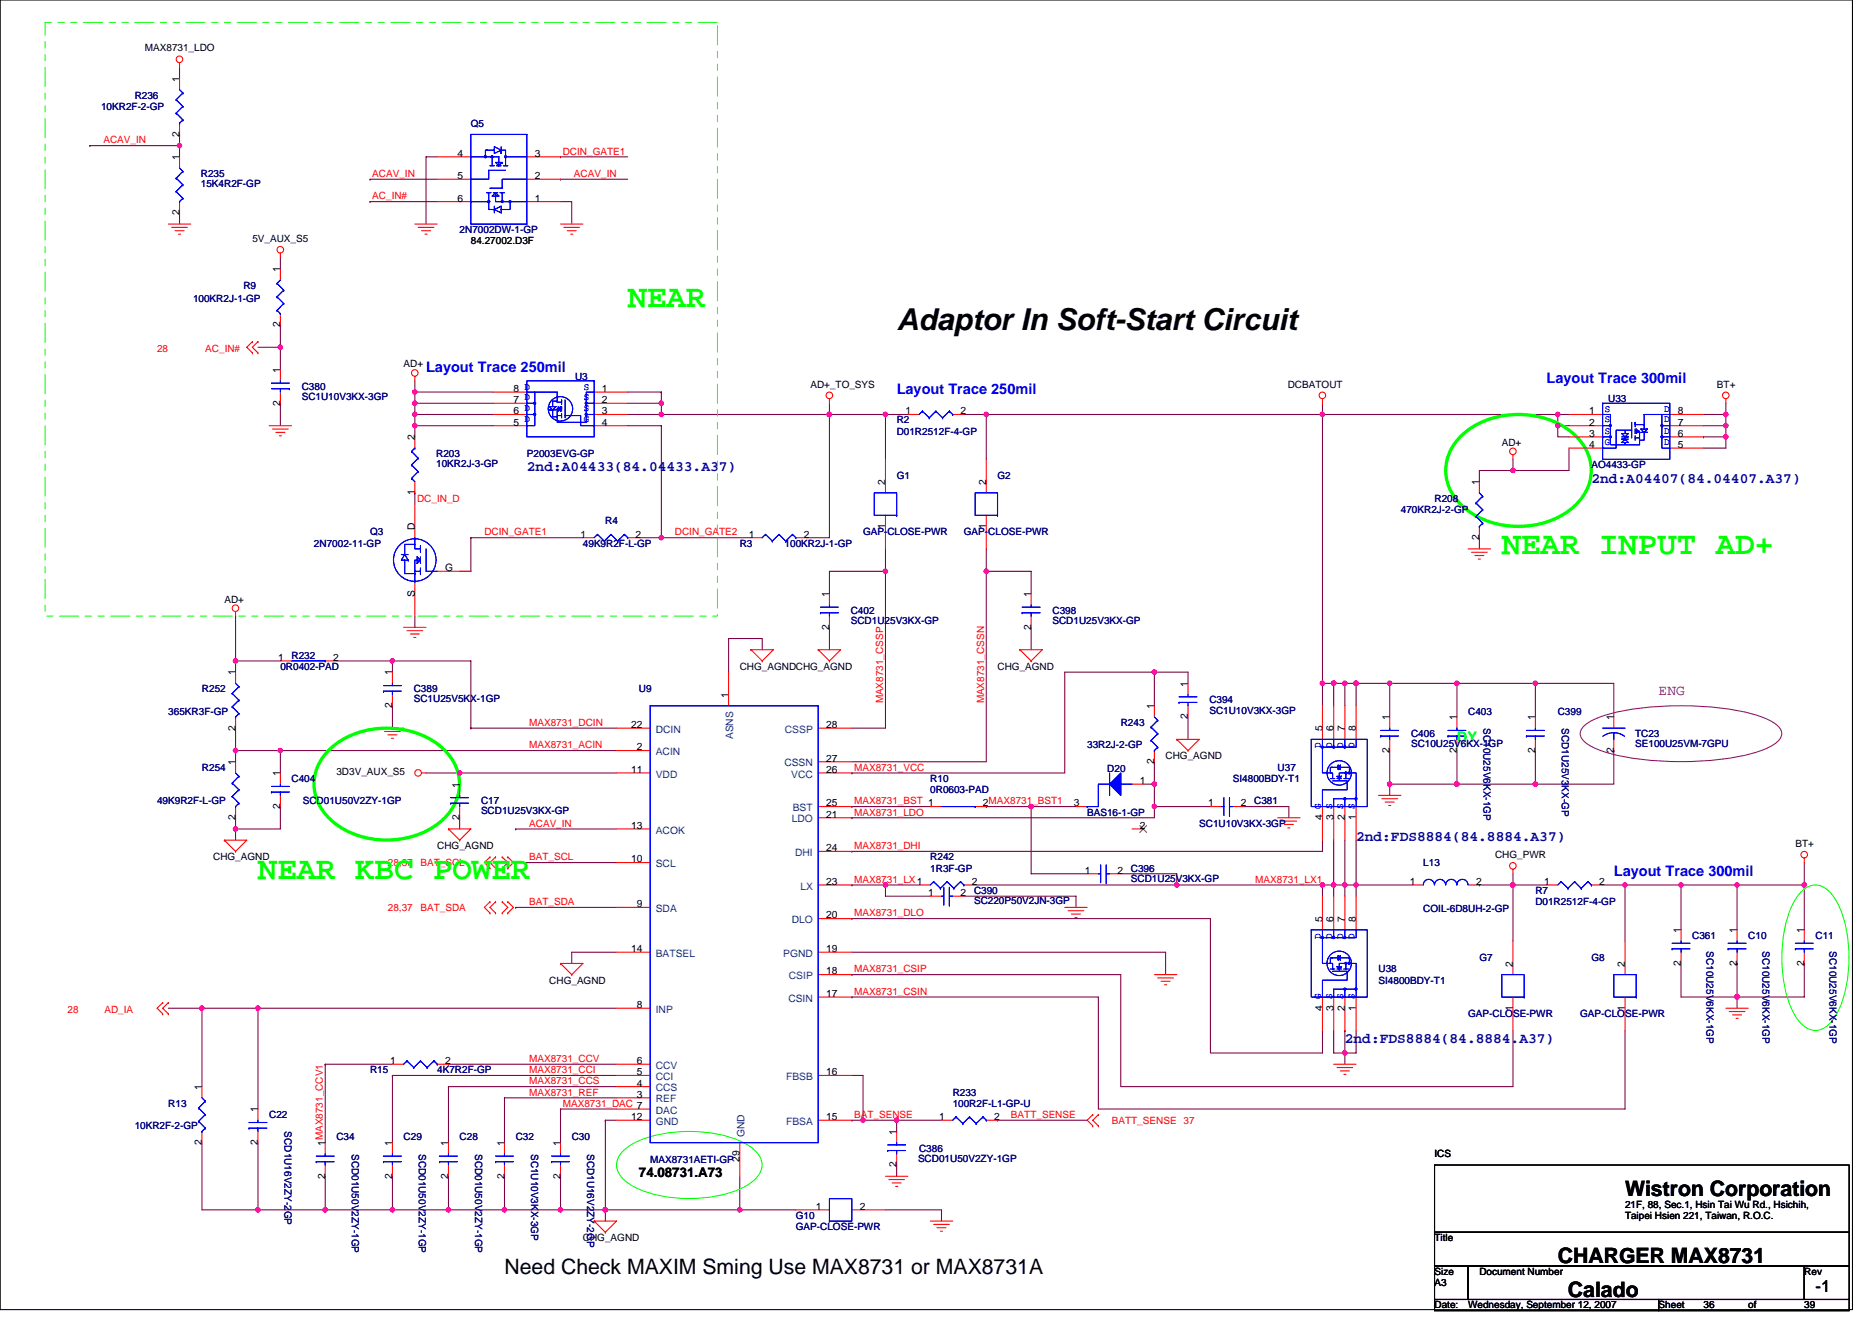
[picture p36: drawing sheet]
<svg xmlns="http://www.w3.org/2000/svg" width="297mm" height="210mm" viewBox="0 0 297 210" stroke-linecap="round" stroke-linejoin="round" font-family="sans-serif">
<defs><g id="words">
<g font-size="5.1" fill="#0f0">
<text x="99.6" y="48.8">NEAR</text>
<text x="238.3" y="87.9">NEAR INPUT AD+</text>
<text x="40.9" y="139.4">NEAR KBC POWER</text>
</g>
<text font-size="4.8" x="142.3" y="52.4">Adaptor In Soft-Start Circuit</text>
<g font-size="3.4">
<text x="257.8" y="189.8">Wistron Corporation</text>
<text x="80" y="202.2">Need Check MAXIM Sming Use MAX8731 or MAX8731A</text>
<text x="247.2" y="200.5">CHARGER MAX8731</text>
<text x="248.8" y="205.8">Calado</text>
</g>
<text font-size="2.6" x="288.1" y="205.1">-1</text>
<g font-size="2.3" fill="#00f">
<text x="67.6" y="59">Layout Trace 250mil</text>
<text x="142.3" y="62.6">Layout Trace 250mil</text>
<text x="245.4" y="60.8">Layout Trace 300mil</text>
<text x="256.1" y="139">Layout Trace 300mil</text>
</g>
<g font-size="2.3" fill="#0000a0">
<text x="83.6" y="74.8">2nd:A04433(84.04433.A37)</text>
<text x="252.5" y="76.6">2nd:A04407(84.04407.A37)</text>
<text x="215.2" y="133.5">2nd:FDS8884(84.8884.A37)</text>
<text x="213.4" y="165.5">2nd:FDS8884(84.8884.A37)</text>
</g>
<text font-size="2.3" fill="#800080" x="263.2" y="110.3">ENG</text>
<text font-size="2.3" fill="#00ff40" x="231.2" y="117.7">DY</text>
<text font-size="2.1" x="101.4" y="186.9">74.08731.A73</text>
<g font-size="1.6">
<text x="23" y="8.2">MAX8731_LDO</text>
<text x="28.5" y="13" transform="rotate(-90 28.5 13)">1</text>
<text x="28.5" y="21.7" transform="rotate(-90 28.5 21.7)">2</text>
<text x="28.5" y="25.4" transform="rotate(-90 28.5 25.4)">1</text>
<text x="72.6" y="24.9">4</text>
<text x="72.6" y="28.4">5</text>
<text x="84.9" y="28.4">2</text>
<text x="84.9" y="24.9">3</text>
<text x="28.5" y="34.2" transform="rotate(-90 28.5 34.2)">2</text>
<text x="72.6" y="32">6</text>
<text x="84.9" y="32">1</text>
<text x="40" y="38.4">5V_AUX_S5</text>
<text x="74.7" y="38.8">84.27002.D3F</text>
<text x="44.5" y="43.2" transform="rotate(-90 44.5 43.2)">1</text>
<text x="44.5" y="51.9" transform="rotate(-90 44.5 51.9)">2</text>
<text x="44.5" y="59.2" transform="rotate(-90 44.5 59.2)">1</text>
<text x="64" y="58.3">AD+</text>
<text x="44.5" y="64.4" transform="rotate(-90 44.5 64.4)">2</text>
<text x="81.5" y="65.8">6</text>
<text x="81.5" y="64">7</text>
<text x="81.5" y="62.2">8 D</text>
<text x="95.5" y="62.2">1</text>
<text x="95.5" y="64">2</text>
<text x="95.5" y="65.8">3</text>
<text x="128.6" y="61.5">AD+_TO_SYS</text>
<text x="143.7" y="65.8">1</text>
<text x="152.4" y="65.8">2</text>
<text x="204.3" y="61.5">DCBATOUT</text>
<text x="252.2" y="65.8">1</text>
<text x="266.2" y="65.8">8</text>
<text x="272.4" y="61.5">BT+</text>
<text x="65.8" y="69.9" transform="rotate(-90 65.8 69.9)">2</text>
<text x="81.5" y="67.5">5</text>
<text x="95.5" y="67.5">4</text>
<text x="238.3" y="70.8">AD+</text>
<text x="252.2" y="67.5">2</text>
<text x="252.2" y="69.3">3</text>
<text x="252.2" y="71.1">4</text>
<text x="266.2" y="71.1">5</text>
<text x="266.2" y="69.3">6</text>
<text x="266.2" y="67.5">7</text>
<text x="140.5" y="77" transform="rotate(-90 140.5 77)">2</text>
<text x="156.5" y="77" transform="rotate(-90 156.5 77)">2</text>
<text x="234.7" y="77" transform="rotate(-90 234.7 77)">1</text>
<text x="65.8" y="78.6" transform="rotate(-90 65.8 78.6)">1</text>
<text x="140.5" y="83.9" transform="rotate(-90 140.5 83.9)">1</text>
<text x="156.5" y="83.9" transform="rotate(-90 156.5 83.9)">1</text>
<text x="65.8" y="84.1" transform="rotate(-90 65.8 84.1)">D</text>
<text x="92.1" y="85.3">1</text>
<text x="100.9" y="85.3">2</text>
<text x="118.8" y="85.3">1</text>
<text x="127.5" y="85.3">2</text>
<text x="234.7" y="85.7" transform="rotate(-90 234.7 85.7)">2</text>
<text x="35.6" y="95.7">AD+</text>
<text x="65.8" y="94.8" transform="rotate(-90 65.8 94.8)">S</text>
<text x="70.6" y="90.7">G</text>
<text x="131.6" y="94.8" transform="rotate(-90 131.6 94.8)">1</text>
<text x="163.6" y="94.8" transform="rotate(-90 163.6 94.8)">1</text>
<text x="131.6" y="99.9" transform="rotate(-90 131.6 99.9)">2</text>
<text x="163.6" y="99.9" transform="rotate(-90 163.6 99.9)">2</text>
<text x="37.4" y="107.2" transform="rotate(-90 37.4 107.2)">1</text>
<text x="44.1" y="104.9">1</text>
<text x="52.8" y="104.9">2</text>
<text x="62.2" y="107.2" transform="rotate(-90 62.2 107.2)">1</text>
<text x="117.4" y="106.3">CHG_AGNDCHG_AGND</text>
<text x="158.3" y="106.3">CHG_AGND</text>
<text x="62.2" y="112.4" transform="rotate(-90 62.2 112.4)">2</text>
<text x="115.6" y="110.8" transform="rotate(-90 115.6 110.8)">1</text>
<text x="183.2" y="112.5" transform="rotate(-90 183.2 112.5)">1</text>
<text x="188.5" y="109" transform="rotate(-90 188.5 109)">1</text>
<text x="37.4" y="116" transform="rotate(-90 37.4 116)">2</text>
<text x="100.1" y="115.5">22</text>
<text x="101" y="119.1">2</text>
<text x="131.1" y="115.5">28</text>
<text x="188.5" y="114.2" transform="rotate(-90 188.5 114.2)">2</text>
<text x="209.8" y="116.1" transform="rotate(-90 209.8 116.1)">5</text>
<text x="211.6" y="116.1" transform="rotate(-90 211.6 116.1)">6</text>
<text x="213.4" y="116.1" transform="rotate(-90 213.4 116.1)">7</text>
<text x="215.2" y="116.1" transform="rotate(-90 215.2 116.1)">8</text>
<text x="220.5" y="119.5" transform="rotate(-90 220.5 119.5)">2</text>
<text x="220.5" y="114.3" transform="rotate(-90 220.5 114.3)">1</text>
<text x="231.2" y="119.5" transform="rotate(-90 231.2 119.5)">2</text>
<text x="231.2" y="114.3" transform="rotate(-90 231.2 114.3)">1</text>
<text x="243.6" y="119.5" transform="rotate(-90 243.6 119.5)">2</text>
<text x="243.6" y="114.3" transform="rotate(-90 243.6 114.3)">1</text>
<text x="256" y="119.5" transform="rotate(-90 256 119.5)">2</text>
<text x="256" y="114.3" transform="rotate(-90 256 114.3)">1</text>
<text x="37.4" y="121.4" transform="rotate(-90 37.4 121.4)">1</text>
<text x="44.5" y="123.2" transform="rotate(-90 44.5 123.2)">1</text>
<text x="53.4" y="123">3D3V_AUX_S5</text>
<text x="72.9" y="125" transform="rotate(-90 72.9 125)">1</text>
<text x="100.1" y="122.7">11</text>
<text x="131.1" y="120.9">27</text>
<text x="131.1" y="122.7">26</text>
<text x="180.9" y="124.4">1</text>
<text x="183.2" y="121.3" transform="rotate(-90 183.2 121.3)">2</text>
<text x="185" y="120.5">CHG_AGND</text>
<text x="37.4" y="130.2" transform="rotate(-90 37.4 130.2)">2</text>
<text x="44.5" y="128.4" transform="rotate(-90 44.5 128.4)">2</text>
<text x="72.9" y="130.2" transform="rotate(-90 72.9 130.2)">2</text>
<text x="100.1" y="131.6">13</text>
<text x="131.1" y="128">25</text>
<text x="131.1" y="129.8">21</text>
<text x="156" y="128">2MAX8731_BST1</text>
<text x="170.4" y="128">3</text>
<text x="180.9" y="131.6">2</text>
<text x="191.7" y="128">1</text>
<text x="196.9" y="128">2</text>
<text x="209.8" y="130.2" transform="rotate(-90 209.8 130.2)">4 G</text>
<text x="211.6" y="130.2" transform="rotate(-90 211.6 130.2)">3 S</text>
<text x="213.4" y="130.2" transform="rotate(-90 213.4 130.2)">2 S</text>
<text x="215.2" y="130.2" transform="rotate(-90 215.2 130.2)">1 S</text>
<text x="33.8" y="136.5">CHG_AGND</text>
<text x="69.4" y="134.8">CHG_AGND</text>
<text x="100.1" y="136.9">10</text>
<text x="131.1" y="135.1">24</text>
<text x="237.2" y="136.2">CHG_PWR</text>
<text x="284.9" y="134.4">BT+</text>
<text x="101" y="144">9</text>
<text x="131.1" y="140.4">23</text>
<text x="147.3" y="142.2">1</text>
<text x="152.4" y="142.2">2</text>
<text x="154.2" y="140.4">2</text>
<text x="172.1" y="138.7">1</text>
<text x="177.3" y="138.7">2</text>
<text x="223.7" y="140.4">1</text>
<text x="234.2" y="140.4">2</text>
<text x="245" y="140.4">1</text>
<text x="253.8" y="140.4">2</text>
<text x="131.1" y="145.8">20</text>
<text x="209.8" y="146.3" transform="rotate(-90 209.8 146.3)">5</text>
<text x="211.6" y="146.3" transform="rotate(-90 211.6 146.3)">6</text>
<text x="213.4" y="146.3" transform="rotate(-90 213.4 146.3)">7</text>
<text x="215.2" y="146.3" transform="rotate(-90 215.2 146.3)">8</text>
<text x="266.7" y="148.1" transform="rotate(-90 266.7 148.1)">1</text>
<text x="275.6" y="148.1" transform="rotate(-90 275.6 148.1)">1</text>
<text x="286.3" y="148.1" transform="rotate(-90 286.3 148.1)">1</text>
<text x="100.1" y="151.1">14</text>
<text x="131.1" y="151.1">19</text>
<text x="131.1" y="154.7">18</text>
<text x="240" y="153.4" transform="rotate(-90 240 153.4)">2</text>
<text x="257.8" y="153.4" transform="rotate(-90 257.8 153.4)">2</text>
<text x="266.7" y="153.3" transform="rotate(-90 266.7 153.3)">2</text>
<text x="275.6" y="153.3" transform="rotate(-90 275.6 153.3)">2</text>
<text x="286.3" y="153.3" transform="rotate(-90 286.3 153.3)">2</text>
<text x="87.2" y="156.1">CHG_AGND</text>
<text x="101" y="160">8</text>
<text x="131.1" y="158.2">17</text>
<text x="209.8" y="160.4" transform="rotate(-90 209.8 160.4)">4 G</text>
<text x="211.6" y="160.4" transform="rotate(-90 211.6 160.4)">3 S</text>
<text x="213.4" y="160.4" transform="rotate(-90 213.4 160.4)">2 S</text>
<text x="215.2" y="160.4" transform="rotate(-90 215.2 160.4)">1 S</text>
<text x="240" y="160.4" transform="rotate(-90 240 160.4)">1</text>
<text x="257.8" y="160.4" transform="rotate(-90 257.8 160.4)">1</text>
<text x="32" y="173" transform="rotate(-90 32 173)">1</text>
<text x="61.9" y="168.9">1</text>
<text x="70.6" y="168.9">2</text>
<text x="101" y="168.9">6</text>
<text x="101" y="170.7">5</text>
<text x="101" y="172.4">4</text>
<text x="131.1" y="170.7">16</text>
<text x="40.9" y="176.6" transform="rotate(-90 40.9 176.6)">1</text>
<text x="100.1" y="177.8">12</text>
<text x="101" y="174.2">3</text>
<text x="131.1" y="177.8">15</text>
<text x="149" y="177.8">1</text>
<text x="157.8" y="177.8">2</text>
<text x="32" y="181.7" transform="rotate(-90 32 181.7)">2</text>
<text x="40.9" y="181.7" transform="rotate(-90 40.9 181.7)">2</text>
<text x="51.6" y="181.9" transform="rotate(-90 51.6 181.9)">1MAX8731_CCV1</text>
<text x="62.2" y="181.9" transform="rotate(-90 62.2 181.9)">1</text>
<text x="71.1" y="181.9" transform="rotate(-90 71.1 181.9)">1</text>
<text x="80" y="181.9" transform="rotate(-90 80 181.9)">1</text>
<text x="88.9" y="181.9" transform="rotate(-90 88.9 181.9)">1</text>
<text x="117.4" y="184.4" transform="rotate(-90 117.4 184.4)">29</text>
<text x="142.3" y="185.3" transform="rotate(-90 142.3 185.3)">2</text>
<text x="142.3" y="180.1" transform="rotate(-90 142.3 180.1)">1</text>
<text x="227.6" y="183.7">ICS</text>
<text x="51.6" y="187.1" transform="rotate(-90 51.6 187.1)">2</text>
<text x="62.2" y="187.1" transform="rotate(-90 62.2 187.1)">2</text>
<text x="71.1" y="187.1" transform="rotate(-90 71.1 187.1)">2</text>
<text x="80" y="187.1" transform="rotate(-90 80 187.1)">2</text>
<text x="88.9" y="187.1" transform="rotate(-90 88.9 187.1)">2</text>
<text x="257.8" y="191.7">21F, 88, Sec.1, Hsin Tai Wu Rd., Hsichih,</text>
<text x="92.5" y="197">CHG_AGND</text>
<text x="129.5" y="192">1</text>
<text x="136.4" y="192">2</text>
<text x="227.6" y="197">Title</text>
<text x="257.8" y="193.5">Taipei Hsien 221, Taiwan, R.O.C.</text>
<text x="227.6" y="202.3">Size</text>
<text x="234.7" y="202.3">Document Number</text>
<text x="286.3" y="202.3">Rev</text>
<text x="227.6" y="204.1">A3</text>
<text x="227.6" y="207.7">Date:</text>
<text x="233" y="207.7">Wednesday, September 12, 2007</text>
<text x="263.2" y="207.7">Sheet</text>
<text x="270.3" y="207.7">36</text>
<text x="277.4" y="207.7">of</text>
<text x="286.3" y="207.7">39</text>
</g>
<g font-size="1.6" fill="#000080">
<text x="16" y="17.4">10KR2F-2-GP</text>
<text x="21.4" y="15.6">R236</text>
<text x="74.7" y="20.1">Q5</text>
<text x="31.9" y="28.1">R235</text>
<text x="31.9" y="29.7">15K4R2F-GP</text>
<text x="72.9" y="37">2N7002DW-1-GP</text>
<text x="38.6" y="45.9">R9</text>
<text x="30.6" y="48">100KR2J-1-GP</text>
<text x="47.9" y="61.9">C380</text>
<text x="47.9" y="63.5">SC1U10V3KX-3GP</text>
<text x="91.2" y="60.3">U3</text>
<text x="255.2" y="63.8">U33</text>
<text x="142.3" y="67.2">R2</text>
<text x="142.3" y="69">D01R2512F-4-GP</text>
<text x="69.2" y="72.5">R203</text>
<text x="69.2" y="74.1">10KR2J-3-GP</text>
<text x="83.6" y="72.5">P2003EVG-GP</text>
<text x="142.3" y="76.1">G1</text>
<text x="158.3" y="76.1">G2</text>
<text x="252.5" y="74.3">AO4433-GP</text>
<text x="96.1" y="83.2">R4</text>
<text x="222.3" y="81.4">470KR2J-2-GP</text>
<text x="227.6" y="79.7">R208</text>
<text x="49.8" y="86.8">2N7002-11-GP</text>
<text x="58.7" y="85">Q3</text>
<text x="92.5" y="86.8">49K9R2F-L-GP</text>
<text x="117.4" y="86.8">R3</text>
<text x="124.5" y="86.8">100KR2J-1-GP</text>
<text x="136.9" y="85">GAP-CLOSE-PWR</text>
<text x="152.9" y="85">GAP-CLOSE-PWR</text>
<text x="135" y="97.4">C402</text>
<text x="135" y="99">SCD1U25V3KX-GP</text>
<text x="167" y="97.4">C398</text>
<text x="167" y="99">SCD1U25V3KX-GP</text>
<text x="44.5" y="106.3">0R0402-PAD</text>
<text x="46.3" y="104.5">R232</text>
<text x="26.7" y="113.4">365KR3F-GP</text>
<text x="32" y="109.9">R252</text>
<text x="65.7" y="109.9">C389</text>
<text x="65.7" y="111.5">SC1U25V5KX-1GP</text>
<text x="101.4" y="109.9">U9</text>
<text x="191.9" y="111.7">C394</text>
<text x="191.9" y="113.3">SC1U10V3KX-3GP</text>
<text x="233" y="113.4">C403</text>
<text x="247.2" y="113.4">C399</text>
<text x="172.5" y="118.8">33R2J-2-GP</text>
<text x="177.8" y="115.2">R243</text>
<text x="223.9" y="117">C406</text>
<text x="223.9" y="118.6">SC10U25V6KX-1GP</text>
<text x="235.4" y="115.6" transform="rotate(90 235.4 115.6)">SC10U25V6KX-1GP</text>
<text x="247.8" y="115.6" transform="rotate(90 247.8 115.6)">SCD1U25V3KX-GP</text>
<text x="259.5" y="117">TC23</text>
<text x="259.5" y="118.6">SE100U25VM-7GPU</text>
<text x="32" y="122.3">R254</text>
<text x="46.3" y="124.1">C404</text>
<text x="147.6" y="124.1">R10</text>
<text x="147.6" y="125.9">0R0603-PAD</text>
<text x="175.7" y="122.5">D20</text>
<text x="195.6" y="124.1">SI4800BDY-T1</text>
<text x="202.7" y="122.3">U37</text>
<text x="24.9" y="127.7">49K9R2F-L-GP</text>
<text x="48" y="127.7">SCD01U50V2ZY-1GP</text>
<text x="76.3" y="127.7">C17</text>
<text x="76.3" y="129.3">SCD1U25V3KX-GP</text>
<text x="172.5" y="129.4">BAS16-1-GP</text>
<text x="190.3" y="131.2">SC1U10V3KX-3GP</text>
<text x="199" y="127.7">C381</text>
<text x="147.6" y="136.5">R242</text>
<text x="225.8" y="137.4">L13</text>
<text x="147.6" y="138.3">1R3F-GP</text>
<text x="154.6" y="141.9">C390</text>
<text x="154.6" y="143.5">SC220P50V2JN-3GP</text>
<text x="179.4" y="138.3">C396</text>
<text x="179.4" y="139.9">SCD1U25V3KX-GP</text>
<text x="243.6" y="141.9">R7</text>
<text x="243.6" y="143.7">D01R2512F-4-GP</text>
<text x="225.8" y="144.7">COIL-6D8UH-2-GP</text>
<text x="268.5" y="149">C361</text>
<text x="277.4" y="149">C10</text>
<text x="288.1" y="149">C11</text>
<text x="218.7" y="154.3">U38</text>
<text x="234.7" y="152.5">G7</text>
<text x="252.5" y="152.5">G8</text>
<text x="270.8" y="151" transform="rotate(90 270.8 151)">SC10U25V6KX-1GP</text>
<text x="279.7" y="151" transform="rotate(90 279.7 151)">SC10U25V6KX-1GP</text>
<text x="290.3" y="151" transform="rotate(90 290.3 151)">SC10U25V6KX-1GP</text>
<text x="218.7" y="156.1">SI4800BDY-T1</text>
<text x="233" y="161.4">GAP-CLOSE-PWR</text>
<text x="250.7" y="161.4">GAP-CLOSE-PWR</text>
<text x="58.7" y="170.3">R15</text>
<text x="69.4" y="170.3">4K7R2F-GP</text>
<text x="151.2" y="173.9">R233</text>
<text x="21.4" y="179.2">10KR2F-2-GP</text>
<text x="26.7" y="175.7">R13</text>
<text x="42.7" y="177.4">C22</text>
<text x="45.1" y="179.6" transform="rotate(90 45.1 179.6)">SCD1U16V2ZY-2GP</text>
<text x="151.2" y="175.7">100R2F-L1-GP-U</text>
<text x="53.4" y="181">C34</text>
<text x="55.8" y="183.1" transform="rotate(90 55.8 183.1)">SCD01U50V2ZY-1GP</text>
<text x="64" y="181">C29</text>
<text x="66.5" y="183.1" transform="rotate(90 66.5 183.1)">SCD01U50V2ZY-1GP</text>
<text x="72.9" y="181">C28</text>
<text x="75.4" y="183.1" transform="rotate(90 75.4 183.1)">SCD01U50V2ZY-1GP</text>
<text x="81.8" y="181">C32</text>
<text x="84.3" y="183.1" transform="rotate(90 84.3 183.1)">SC1U10V3KX-3GP</text>
<text x="90.7" y="181">C30</text>
<text x="93.2" y="183.1" transform="rotate(90 93.2 183.1)">SCD1U16V2ZY-2GP</text>
<text x="103.2" y="184.6">MAX8731AETI-GP</text>
<text x="145.7" y="184.4">SCD01U50V2ZY-1GP</text>
<text x="145.8" y="182.8">C386</text>
<text x="126.3" y="193.4">G10</text>
<text x="126.3" y="195.2">GAP-CLOSE-PWR</text>
</g>
<g font-size="1.6" fill="#f00">
<text x="16.4" y="22.8">ACAV_IN</text>
<text x="59.1" y="28.1">ACAV_IN</text>
<text x="89.3" y="24.5">DCIN_GATE1</text>
<text x="91.1" y="28.1">ACAV_IN</text>
<text x="59.1" y="31.6">AC_IN#</text>
<text x="24.9" y="55.8">28</text>
<text x="32.6" y="55.8">AC_IN#</text>
<text x="66.2" y="79.7">DC_IN_D</text>
<text x="76.9" y="85">DCIN_GATE1</text>
<text x="107.1" y="85">DCIN_GATE2</text>
<text x="140.1" y="111.7" transform="rotate(-90 140.1 111.7)">MAX8731_CSSP</text>
<text x="156.1" y="111.7" transform="rotate(-90 156.1 111.7)">MAX8731_CSSN</text>
<text x="84" y="115.2">MAX8731_DCIN</text>
<text x="84" y="118.8">MAX8731_ACIN</text>
<text x="135.5" y="122.3">MAX8731_VCC</text>
<text x="84" y="131.2">ACAV_IN</text>
<text x="135.5" y="129.4">MAX8731_LDO</text>
<text x="135.5" y="127.7">MAX8731_BST 1</text>
<text x="61.5" y="137.4">28,37</text>
<text x="66.7" y="137.4">BAT_SCL</text>
<text x="84" y="136.5">BAT_SCL</text>
<text x="135.5" y="134.8">MAX8731_DHI</text>
<text x="84" y="143.7">BAT_SDA</text>
<text x="135.5" y="140.1">MAX8731_LX1</text>
<text x="199.2" y="140.1">MAX8731_LX1</text>
<text x="61.5" y="144.5">28,37</text>
<text x="66.7" y="144.5">BAT_SDA</text>
<text x="135.5" y="145.4">MAX8731_DLO</text>
<text x="135.5" y="154.3">MAX8731_CSIP</text>
<text x="10.7" y="160.7">28</text>
<text x="16.6" y="160.7">AD_IA</text>
<text x="135.5" y="157.9">MAX8731_CSIN</text>
<text x="84" y="170.3">MAX8731_CCI</text>
<text x="84" y="172.1">MAX8731_CCS</text>
<text x="84" y="168.6">MAX8731_CCV</text>
<text x="84" y="173.9">MAX8731_REF</text>
<text x="89.3" y="175.7">MAX8731_DAC 7</text>
<text x="135.5" y="177.4">BAT_SENSE</text>
<text x="160.4" y="177.4">BATT_SENSE</text>
<text x="176.4" y="178.3">BATT_SENSE 37</text>
</g>
<g font-size="1.6" fill="#00f">
<text x="83.2" y="65.3">D</text>
<text x="83.2" y="63.5">D</text>
<text x="83.2" y="61.9">D</text>
<text x="92.7" y="61.9">S</text>
<text x="92.7" y="63.5">S</text>
<text x="92.7" y="65.3">S</text>
<text x="254.7" y="65.4">S</text>
<text x="264.1" y="65.4">D</text>
<text x="83.2" y="67">D</text>
<text x="92.7" y="67">G</text>
<text x="254.7" y="67">S</text>
<text x="254.7" y="68.8">S</text>
<text x="254.7" y="70.6">G</text>
<text x="264.1" y="70.6">D</text>
<text x="264.1" y="68.8">D</text>
<text x="264.1" y="67">D</text>
<text x="209.6" y="118.8" transform="rotate(-90 209.6 118.8)">D</text>
<text x="211.4" y="118.8" transform="rotate(-90 211.4 118.8)">D</text>
<text x="213.1" y="118.8" transform="rotate(-90 213.1 118.8)">D</text>
<text x="214.9" y="118.8" transform="rotate(-90 214.9 118.8)">D</text>
<text x="209.6" y="128.4" transform="rotate(-90 209.6 128.4)">G</text>
<text x="211.4" y="128.4" transform="rotate(-90 211.4 128.4)">S</text>
<text x="213.1" y="128.4" transform="rotate(-90 213.1 128.4)">S</text>
<text x="214.9" y="128.4" transform="rotate(-90 214.9 128.4)">S</text>
<text x="209.6" y="149" transform="rotate(-90 209.6 149)">D</text>
<text x="211.4" y="149" transform="rotate(-90 211.4 149)">D</text>
<text x="213.1" y="149" transform="rotate(-90 213.1 149)">D</text>
<text x="214.9" y="149" transform="rotate(-90 214.9 149)">D</text>
<text x="209.6" y="158.6" transform="rotate(-90 209.6 158.6)">G</text>
<text x="211.4" y="158.6" transform="rotate(-90 211.4 158.6)">S</text>
<text x="213.1" y="158.6" transform="rotate(-90 213.1 158.6)">S</text>
<text x="214.9" y="158.6" transform="rotate(-90 214.9 158.6)">S</text>
</g>
<g font-size="1.6" fill="#004080">
<text x="104.1" y="116.3">DCIN</text>
<text x="104.1" y="119.8">ACIN</text>
<text x="116.3" y="117.3" transform="rotate(-90 116.3 117.3)">ASNS</text>
<text x="124.5" y="116.3">CSSP</text>
<text x="104.1" y="123.4">VDD</text>
<text x="124.5" y="121.6">CSSN</text>
<text x="125.5" y="123.4">VCC</text>
<text x="125.6" y="130.5">LDO</text>
<text x="125.8" y="128.7">BST</text>
<text x="104.1" y="137.6">SCL</text>
<text x="104.1" y="132.3">ACOK</text>
<text x="126.2" y="135.8">DHI</text>
<text x="127" y="141.2">LX</text>
<text x="104.1" y="144.7">SDA</text>
<text x="125.6" y="146.5">DLO</text>
<text x="104.1" y="151.8">BATSEL</text>
<text x="124.3" y="151.8">PGND</text>
<text x="125.2" y="155.4">CSIP</text>
<text x="104.1" y="160.7">INP</text>
<text x="125.1" y="159">CSIN</text>
<text x="104.1" y="169.6">CCV</text>
<text x="104.1" y="171.4">CCI</text>
<text x="104.1" y="173.2">CCS</text>
<text x="124.7" y="171.4">FBSB</text>
<text x="104.1" y="176.7">DAC</text>
<text x="104.1" y="178.5">GND</text>
<text x="104.1" y="175">REF</text>
<text x="124.7" y="178.5">FBSA</text>
<text x="118.1" y="180.5" transform="rotate(-90 118.1 180.5)">GND</text>
</g>
</g></defs>
<path d="M0 0h293.9v207.9h-293.9zM227.6 184.9h65.8v10.7h-65.8zM227.6 195.6h65.8v5.3h-65.8zM227.6 200.9h5.4v5.3h-5.4zM227.6 206.2h35.6v1.8h-35.6zM233 200.9h53.3v5.3h-53.3zM263.2 206.2h30.2v1.8h-30.2zM286.3 200.9h7.1v5.3h-7.1z" fill="none" stroke="#000" stroke-width=".17"/>
<g fill="none" stroke="#800040" stroke-width=".17">
<path d="M28.5 10.7v1.7M14.3 23.1h.1M14.3 23.1h14.2M28.5 33.8v1.8M28.5 21.3h.1M28.5 23.1v1.8M28.5 21.3v1.8M58.7 28.4h.1M58.7 32h.1M58.7 28.4h10.7M58.7 32h10.7M69.4 24.9h-1.8v10.7"/>
<path d="M88.9 28.4h.1M88.9 32h1.8v3.6M88.9 24.9h.1M88.9 28.4h10.7M88.9 24.9h10.7M40.9 55.1h3.6M44.5 55.1h.1M44.5 51.6v3.5M44.5 40.9v1.8M44.5 55.1v3.6M44.5 64v3.6M65.8 65.8h.1"/>
<path d="M65.8 67.6v1.7M65.8 60.5v1.7M65.8 62.2h.1M65.8 64h.1M65.8 67.6h.1M65.8 65.8h12.5M65.8 64h12.5M65.8 62.2h12.5M65.8 78.2h.1M65.8 67.6h12.5M65.8 62.2v5.4M65.8 78.2v1.8"/>
<path d="M99.6 62.2h5.3M99.6 65.8h5.3M99.6 64h5.3M99.6 67.6h5.3M104.9 67.6h.1M104.9 62.2h.1M104.9 65.8h.1M104.9 64v1.8M104.9 65.8h39.2M104.9 62.2v1.8M104.9 67.6v17.7M131.6 65.8v19.5h-3.5"/>
<path d="M131.6 65.8h.1M131.6 64v1.8M140.5 65.8v7.1M140.5 65.8h.1M152.9 65.8h3.6M156.5 65.8h.1M156.5 65.8v7.1M156.5 65.8h90.7M209.8 65.8h.1M209.8 64v1.8M209.8 65.8v42.7M240.1 72.9v1.8"/>
<path d="M240.1 74.7h-5.4v1.8M240.1 74.7h.1M247.2 67.6h.1M247.2 65.8v1.8M247.2 65.8h1.8M247.2 67.6v1.7h1.8M247.2 67.6h1.8M249 71.1v3.6h-8.9M270.3 69.3h.1M270.3 67.6h3.6M270.3 65.8h3.6M270.3 69.3h3.6"/>
<path d="M273.9 64v1.8M273.9 65.8h.1M273.9 69.3v1.8h-3.6M273.9 67.6h.1M273.9 65.8v3.5M37.4 97.8h.1M37.4 97.8v7.1M65.8 97.8v1.8M74.7 85.3v5.4h-1.8M74.7 85.3h.1M74.7 85.3h17.8M101.4 85.3h3.5"/>
<path d="M104.9 85.3h.1M104.9 85.3h14.3M131.6 99.6v3.5M140.5 90.7h.1M140.5 90.7v24.9h-5.3M140.5 90.7h-8.9v3.5M140.5 87.1v3.6M156.5 90.7h.1M156.5 90.7v30.2h-21.3M156.5 90.7h7.1v3.5M156.5 87.1v3.6M163.6 99.6v3.5"/>
<path d="M234.7 85.3v1.8M37.4 115.6v3.5M37.4 104.9v1.8M37.4 119.1h7.1v3.6M37.4 119.1h.1M37.4 104.9h7.1M37.4 119.1v1.8M44.5 119.1h.1M44.5 119.1h53.3M53.4 104.9h8.9M62.3 104.9h12.4v10.7M62.3 104.9h.1"/>
<path d="M62.3 112v3.6M62.3 104.9v1.8M74.7 115.6h.1M74.7 115.6h23.1M120.9 103.1v-1.8h-5.3v5.4M183.2 106.7h5.3v1.8M183.2 106.7h-14.3v16h-33.7M183.2 106.7h.1M183.2 106.7v5.3M188.5 113.8v3.5M209.8 108.5v3.5M209.8 108.5h.1"/>
<path d="M209.8 108.5h3.6M211.6 108.5v3.5M211.6 108.5h.1M213.4 108.5h.1M213.4 108.5h1.8M213.4 108.5v3.5M215.2 108.5h.1M215.2 108.5h28.4M215.2 108.5v3.5M220.5 108.5h.1M220.5 108.5v5.3M220.5 119.1v5.4"/>
<path d="M231.2 108.5v5.3M231.2 119.1v5.4M231.2 108.5h.1M243.6 119.1v5.4M243.6 108.5v5.3M243.6 108.5h12.5v5.3M256.1 119.1v5.4h-12.5M256.1 119.1h.1M37.4 131.6h.1M37.4 131.6v1.7M44.5 128v3.6h-7.1v-1.8M67.6 122.7h5.3v1.8"/>
<path d="M72.9 122.7h.1M72.9 129.8v1.8M72.9 122.7h24.9M81.8 131.6h.1M81.8 136.9h.1M81.8 131.6h16M81.8 136.9h16M135.2 122.7h.1M135.2 129.8h.1M135.2 135.1h.1M135.2 128h.1M135.2 128h12.4"/>
<path d="M156.5 128h.1M156.5 128h14.2M163.6 128h.1M163.6 128v10.7h8.9M177.8 138.7h8.9v1.8M183.2 124.5h.1M183.2 128h.1M183.2 128v1.8h-48M183.2 120.9v3.6h-1.8M183.2 124.5v3.5M183.2 128h8.9M197.4 128h7.1v1.8"/>
<path d="M209.8 133.3v1.8h-74.6M211.6 133.3v7.2M213.4 133.3v7.2M215.2 133.3v7.2M220.5 124.5v1.7M220.5 124.5h.1M220.5 124.5h23.1M231.2 124.5h.1M240.1 138.7v1.8M286.3 136.9v3.6M81.8 144h.1M81.8 144h16"/>
<path d="M97.8 151.1h-7.1v1.8M135.2 154.7h.1M135.2 151.1h49.8v3.6M135.2 154.7h42.6v17.8h62.3v-8.9M135.2 158.2h.1M135.2 158.2h39.1v17.8h83.5v-12.4M135.2 145.8h.1M135.2 140.5h.1M135.2 145.8h56.9v21.3h17.7v-3.5M135.2 140.5h10.6M140.5 140.5h.1M140.5 140.5v1.7h7.1"/>
<path d="M152.9 142.2h17.8v1.8M154.7 140.5h32M186.7 140.5h.1M186.7 140.5h26.7M209.8 140.5v1.7M209.8 140.5h.1M211.6 140.5v1.7M211.6 140.5h.1M213.4 140.5h.1M213.4 140.5h1.8M213.4 140.5v1.7M215.2 140.5h8.9"/>
<path d="M215.2 140.5h.1M215.2 140.5v1.7M234.7 140.5h.1M234.7 140.5h10.7M240.1 140.5h.1M240.1 140.5v8.9M254.3 140.5h3.5M257.8 140.5h8.9v7.1M257.8 140.5h.1M257.8 140.5v8.9M266.7 152.9v5.3h8.9M266.7 140.5h.1"/>
<path d="M266.7 140.5h8.9M275.6 140.5v7.1M275.6 158.2h.1M275.6 140.5h10.7M275.6 152.9h.1M275.6 152.9v7.1M286.3 140.5h.1M286.3 152.9v5.3h-10.7M286.3 140.5v7.1M26.7 160h5.3M32 160h8.9M32 160h.1"/>
<path d="M32 160v12.5M40.9 160h.1M40.9 160v16M40.9 160h56.9M51.6 168.9h10.7M51.6 168.9h.1M51.6 168.9v12.5M62.3 170.7h.1M62.3 170.7v10.7M62.3 170.7h35.5M71.2 172.5h.1M71.2 172.5v8.9"/>
<path d="M71.2 168.9h.1M71.2 172.5h26.6M71.2 168.9h26.6M80 174.2v7.2M80 174.2h.1M80 174.2h17.8M88.9 176h.1M88.9 176v5.4M88.9 176h8.9M96.1 177.8h1.7M96.1 177.8h.1M96.1 177.8v14.2"/>
<path d="M135.2 170.7h1.7v7.1M135.2 177.8h.1M135.2 177.8h7.1M136.9 177.8h.1M142.3 177.8h7.1M142.3 177.8h.1M142.3 177.8v1.8M158.3 177.8h.1M158.3 177.8h14.2M211.6 163.6v3.5h1.8M213.4 167.1v1.8M213.4 163.6h.1"/>
<path d="M213.4 163.6v3.5M215.2 163.6v3.5h-1.8M32 181.4v10.6h8.9M40.9 181.4v10.6M40.9 192h.1M40.9 192h30.3M51.6 186.7v5.3M51.6 192h.1M62.3 186.7v5.3M62.3 192h.1M71.2 192h8.8M71.2 186.7v5.3"/>
<path d="M80 192h.1M80 186.7v5.3M80 192h16.1M88.9 186.7v5.3M88.9 192h.1M96.1 192v1.8M96.1 192h21.3M117.4 192h.1M117.4 186.7v5.3M117.4 192h8.9M140.5 192h8.9v1.8M142.3 184.9v1.8"/>
</g>
<g fill="#f0f" stroke="#f0f" stroke-width=".17">
<circle cx="273.8" cy="65.8" r=".35"/>
<circle cx="273.8" cy="69.3" r=".35"/>
<circle cx="273.8" cy="67.6" r=".35"/>
<circle cx="215.2" cy="108.4" r=".35"/>
<circle cx="44.5" cy="55.1" r=".35"/>
<circle cx="28.5" cy="23.1" r=".35"/>
<circle cx="156.5" cy="65.8" r=".35"/>
<circle cx="247.2" cy="67.6" r=".35"/>
<circle cx="65.8" cy="65.8" r=".35"/>
<circle cx="104.9" cy="85.3" r=".35"/>
<circle cx="243.6" cy="124.4" r=".35"/>
<circle cx="231.2" cy="124.4" r=".35"/>
<circle cx="211.6" cy="108.4" r=".35"/>
<circle cx="213.4" cy="108.4" r=".35"/>
<circle cx="96" cy="192" r=".35"/>
<circle cx="257.8" cy="140.4" r=".35"/>
<circle cx="140.5" cy="90.7" r=".35"/>
<circle cx="286.3" cy="140.4" r=".35"/>
<circle cx="156.5" cy="90.7" r=".35"/>
<circle cx="37.4" cy="119.1" r=".35"/>
<circle cx="275.6" cy="158.2" r=".35"/>
<circle cx="209.8" cy="108.4" r=".35"/>
<circle cx="240.1" cy="140.4" r=".35"/>
<circle cx="140.5" cy="140.4" r=".35"/>
<circle cx="186.7" cy="140.4" r=".35"/>
<circle cx="104.9" cy="64" r=".35"/>
<circle cx="131.6" cy="65.8" r=".35"/>
<circle cx="104.9" cy="65.8" r=".35"/>
<circle cx="88.9" cy="192" r=".35"/>
<circle cx="80" cy="192" r=".35"/>
<circle cx="71.1" cy="192" r=".35"/>
<circle cx="62.3" cy="192" r=".35"/>
<circle cx="231.2" cy="108.4" r=".35"/>
<circle cx="220.5" cy="108.4" r=".35"/>
<circle cx="183.2" cy="106.7" r=".35"/>
<circle cx="183.2" cy="124.4" r=".35"/>
<circle cx="247.2" cy="65.8" r=".35"/>
<circle cx="209.8" cy="65.8" r=".35"/>
<circle cx="220.5" cy="124.4" r=".35"/>
<circle cx="51.6" cy="192" r=".35"/>
<circle cx="72.9" cy="122.7" r=".35"/>
<circle cx="40.9" cy="160" r=".35"/>
<circle cx="183.2" cy="128" r=".35"/>
<circle cx="40.9" cy="192" r=".35"/>
<circle cx="65.8" cy="62.2" r=".35"/>
<circle cx="65.8" cy="64" r=".35"/>
<circle cx="32" cy="160" r=".35"/>
<circle cx="163.6" cy="128" r=".35"/>
<circle cx="215.2" cy="140.4" r=".35"/>
<circle cx="213.4" cy="140.4" r=".35"/>
<circle cx="140.5" cy="65.8" r=".35"/>
<circle cx="209.8" cy="140.4" r=".35"/>
<circle cx="62.3" cy="104.9" r=".35"/>
<circle cx="117.4" cy="192" r=".35"/>
<circle cx="211.6" cy="140.4" r=".35"/>
<circle cx="213.4" cy="167.1" r=".35"/>
<circle cx="37.4" cy="131.6" r=".35"/>
<circle cx="44.5" cy="119.1" r=".35"/>
<circle cx="275.6" cy="140.4" r=".35"/>
<circle cx="266.7" cy="140.4" r=".35"/>
<circle cx="142.3" cy="177.8" r=".35"/>
<circle cx="243.6" cy="108.4" r=".35"/>
<circle cx="37.4" cy="104.9" r=".35"/>
<circle cx="136.9" cy="177.8" r=".35"/>
<circle cx="65.8" cy="67.6" r=".35"/>
<circle cx="240.1" cy="74.7" r=".35"/>
</g>
<g fill="none" stroke="#f00" stroke-width=".17">
<path d="M28.5 9.9v.8M28.5 12.4v1.8M28.5 19.6v1.7M26.7 35.6h3.6M27.2 36.1h2.5M27.8 36.6h1.4M28.3 37.2h.4M28.5 24.9v1.8M28.5 32v1.8M65.8 35.6h3.6M66.4 36.1h2.5M66.9 36.6h1.4"/>
<path d="M67.4 37.2h.4M69.4 32h5.3M69.4 28.4h5.3M69.4 24.9h5.3M83.6 32h5.3M83.6 28.4h5.3M83.6 24.9h5.3M88.9 35.6h3.6M89.5 36.1h2.5M90 36.6h1.4M90.5 37.2h.4M40 54.2h.1"/>
<path d="M40 56h.1M40 54.2l-.8 .9 .8 .9M40.9 54.2h.1M40.9 56h.1M40.9 54.2l-.9 .9 .9 .9M44.5 40.2v.7M44.5 42.7v1.7M44.5 49.8v1.8M44.5 58.7v1.8M65.8 59.7v.8M42.7 67.6h3.6M43.2 68.1h2.5"/>
<path d="M43.8 68.6h1.4M44.3 69.2h.4M44.5 62.2v1.8M65.8 69.3v1.8M65.8 76.5v1.7M78.3 65.8h5.3M78.3 67.6h5.3M78.3 62.2h5.3M78.3 64h5.3M94.3 65.8h5.3M94.3 67.6h5.3M94.3 62.2h5.3"/>
<path d="M94.3 64h5.3M131.6 63.3v.7M140.5 72.9v5.3M144.1 65.8h1.7M151.2 65.8h1.7M156.5 72.9v5.3M209.8 64h.1M209.8 63.3v.7M234.7 76.5v1.7M240.1 72.2v.7M249 65.8h5.3M249 67.6h5.3"/>
<path d="M249 69.3h5.3M249 71.1h5.3M265 65.8h5.3M265 67.6h5.3M265 69.3h5.3M265 71.1h5.3M273.9 63.3v.7M37.4 97.1v.7M64 99.6h3.6M65.8 80v5.3M65.8 92.5v5.3M69.4 90.7h5.3"/>
<path d="M92.5 85.3h1.8M99.6 85.3h1.8M119.2 85.3h1.7M126.3 85.3h1.8M131.6 94.2v1.8M131.6 97.8v1.8M140.5 81.8v5.3M156.5 81.8v5.3M163.6 94.2v1.8M163.6 97.8v1.8M233 87.1h3.5M233.5 87.7h2.5"/>
<path d="M234 88.2h1.5M234.6 88.7h.3M234.7 83.6v1.7M37.4 106.7v1.8M37.4 113.8v1.8M44.5 104.9h1.8M51.6 104.9h1.8M60.5 115.6h3.5M61 116.1h2.5M61.5 116.6h1.5M62.1 117.2h.3M62.3 106.7v1.8"/>
<path d="M62.3 110.2v1.8M64.6 100.1h2.5M65.1 100.6h1.4M65.7 101.2h.3M97.8 115.6h5.4M97.8 119.1h5.4M115.6 106.7v5.3M119.2 103.1h3.5l-1.8 1.8M119.2 103.1h.1M119.2 103.1l1.7 1.8M120.9 104.9h.1M129.8 103.1h3.6l-1.8 1.8"/>
<path d="M129.8 103.1h.1M129.8 103.1l1.8 1.8M129.8 115.6h5.4M131.6 104.9h.1M161.8 103.1h3.6l-1.8 1.8M161.8 103.1h.1M161.8 103.1l1.8 1.8M163.6 104.9h.1M183.2 112v1.8M183.2 119.1v1.8M186.7 117.3h3.6l-1.8 1.8M186.7 117.3h.1"/>
<path d="M186.7 117.3l1.8 1.8M188.5 119.1h.1M188.5 108.5v1.7M188.5 112v1.8M209.8 112v5.3M211.6 112v5.3M213.4 112v5.3M215.2 112v5.3M220.5 113.8v1.8M220.5 117.3v1.8M231.2 113.8v1.8M231.2 117.3v1.8"/>
<path d="M243.6 113.8v1.8M243.6 117.3v1.8M256.1 113.8v1.8M256.1 117.3v1.8M35.6 133.3h3.6l-1.8 1.8M35.6 133.3h.1M35.6 133.3l1.8 1.8M37.4 135.1h.1M37.4 120.9v1.8M37.4 128v1.8M44.5 122.7v1.8M44.5 126.2v1.8"/>
<path d="M66.9 122.7h.7M71.2 131.6h3.5l-1.8 1.7M71.2 131.6h.1M71.2 131.6l1.7 1.7M72.9 133.3h.1M72.9 124.5v1.7M72.9 128v1.8M77.7 137.8h.1M77.7 136h.1M77.7 136l-.8 .9 .8 .9M78.6 137.8h.1M78.6 136h.1"/>
<path d="M78.6 136l-.9 .9 .9 .9M79.7 136h.1M79.7 137.8h.1M79.7 136l.9 .9-.9 .9M80.6 137.8h.1M80.6 136h.1M80.6 136l.9 .9-.9 .9M97.8 122.7h5.4M97.8 136.9h5.4M97.8 131.6h5.4M129.8 128h5.4M129.8 122.7h5.4"/>
<path d="M129.8 120.9h5.4M129.8 129.8h5.4M129.8 135.1h5.4M147.6 128h1.8M154.7 128h1.8M170.7 128h1.8M172.5 138.7h1.8M176.1 138.7h1.7M179.6 131.6h1.8M179.6 124.5h1.8M192.1 128h1.7M195.6 128h1.8"/>
<path d="M202.7 129.8h3.6M203.3 130.3h2.5M203.8 130.9h1.4M204.3 131.4h.4M209.8 128v5.3M211.6 128v5.3M213.4 128v5.3M215.2 128v5.3M218.7 126.2h3.6M219.3 126.8h2.5M219.8 127.3h1.4M220.3 127.8h.4"/>
<path d="M240.1 138v.7M286.3 136.2v.7M25.8 159.1h.1M25.8 159.1l-.9 .9 .9 .9M26.7 159.1h.1M26.7 159.1l-.9 .9 .9 .9M77.7 144.9h.1M77.7 143.1h.1M77.7 143.1l-.8 .9 .8 .9M78.6 144.9h.1M78.6 143.1h.1M78.6 143.1l-.9 .9 .9 .9"/>
<path d="M79.7 143.1h.1M79.7 144.9h.1M79.7 143.1l.9 .9-.9 .9M80.6 144.9h.1M80.6 143.1h.1M80.6 143.1l.9 .9-.9 .9M88.9 152.9h3.6l-1.8 1.8M88.9 152.9h.1M88.9 152.9l1.8 1.8M90.7 154.7h.1M97.8 151.1h5.4M97.8 144h5.4"/>
<path d="M129.8 151.1h5.4M129.8 140.5h5.4M129.8 145.8h5.4M129.8 158.2h5.4M129.8 154.7h5.4M145.8 140.5h1.8M147.6 142.2h1.8M151.2 142.2h1.7M152.9 140.5h1.8M168.9 144h3.6M169.5 144.5h2.5M170 145.1h1.4"/>
<path d="M170.6 145.6h.3M183.2 154.7h3.5M183.7 155.2h2.5M184.2 155.7h1.5M184.8 156.3h.3M209.8 142.2v5.4M209.8 158.2v5.4M211.6 142.2v5.4M211.6 158.2v5.4M213.4 142.2v5.4M213.4 158.2v5.4M215.2 142.2v5.4"/>
<path d="M215.2 158.2v5.4M224.1 140.5h1.7M233 140.5h1.7M240.1 149.4v5.3M240.1 158.2v5.4M245.4 140.5h1.8M252.5 140.5h1.8M257.8 149.4v5.3M257.8 158.2v5.4M266.7 147.6v1.8M266.7 151.1v1.8M275.6 147.6v1.8"/>
<path d="M275.6 151.1v1.8M286.3 147.6v1.8M286.3 151.1v1.8M25.8 160.9h.1M26.7 160.9h.1M32 172.5v1.7M32 179.6v1.8M40.9 176v1.8M40.9 179.6v1.8M62.3 168.9h1.7M69.4 168.9h1.8M97.8 176h5.4"/>
<path d="M97.8 160h5.4M97.8 177.8h5.4M97.8 168.9h5.4M97.8 170.7h5.4M97.8 172.5h5.4M97.8 174.2h5.4M129.8 177.8h5.4M129.8 170.7h5.4M142.3 179.6v1.8M149.4 177.8h1.8M156.5 177.8h1.8M173.4 176.9h.1"/>
<path d="M173.4 178.7h.1M173.4 176.9l-.9 .9 .9 .9M174.3 178.7h.1M174.3 176.9h.1M174.3 176.9l-.9 .9 .9 .9M211.6 168.9h3.6M212.1 169.4h2.5M212.7 170h1.4M213.2 170.5h.4M273.9 160h3.5M274.4 160.5h2.5M274.9 161.1h1.4"/>
<path d="M275.5 161.6h.3M51.6 181.4v1.7M51.6 184.9v1.8M62.3 181.4v1.7M62.3 184.9v1.8M71.2 181.4v1.7M71.2 184.9v1.8M80 181.4v1.7M80 184.9v1.8M88.9 181.4v1.7M88.9 184.9v1.8M94.3 193.8h3.5l-1.7 1.8"/>
<path d="M94.3 193.8h.1M94.3 193.8l1.8 1.8M96.1 195.6h.1M117.4 181.4v5.3M126.3 192h5.3M135.2 192h5.3M140.5 186.7h3.6M141 187.2h2.5M141.6 187.7h1.4M142.1 188.3h.3M142.3 183.1v1.8M147.6 193.8h3.6"/>
<path d="M148.1 194.3h2.5M148.7 194.9h1.4M149.2 195.4h.4"/>
<circle cx="28.5" cy="9.4" r=".52"/>
<circle cx="44.5" cy="39.6" r=".52"/>
<circle cx="65.8" cy="59.2" r=".52"/>
<circle cx="131.6" cy="62.7" r=".52"/>
<circle cx="209.8" cy="62.7" r=".52"/>
<circle cx="240.1" cy="71.6" r=".52"/>
<circle cx="273.8" cy="62.7" r=".52"/>
<circle cx="37.4" cy="96.5" r=".52"/>
<circle cx="66.3" cy="122.7" r=".52"/>
<circle cx="240.1" cy="137.4" r=".52"/>
<circle cx="286.3" cy="135.6" r=".52"/>
</g>
<path d="M231.5 69.6a13.6 13.6 0 0 1 13.6-3.2 10.2 10.2 0 0 1 7 6.1 7.5 7.5 0 0 1-2.5 8.1 14 14 0 0 1-17.3 0 7.4 7.4 0 0 1-.8-11zM51.9 119.4a13.6 13.6 0 0 1 13.6-3.2 10.2 10.2 0 0 1 7.1 6.1 7.5 7.5 0 0 1-2.6 8 14 14 0 0 1-17.3 0 7.4 7.4 0 0 1-.8-10.9z" fill="none" stroke="#0f0" stroke-width=".53"/>
<path d="M7.2 3.6h106.6v94.2h-106.6z" fill="none" stroke="#0f0" stroke-width=".16" stroke-dasharray="3 1 1 1 1 1"/>
<path d="M286 141.4a2.82 2.82 0 0 1 4.1 0 11.5 11.5 0 0 1 2.9 6.1 22.5 22.5 0 0 1-1.2 12.7 5.9 5.9 0 0 1-3 3.2 3.1 3.1 0 0 1-3.4-1.4 17.1 17.1 0 0 1-2.7-10 17 17 0 0 1 2.7-10zM98.7 182.8a11.5 11.5 0 0 1 6.2-2.8 22.6 22.6 0 0 1 12.6 1.1 5.9 5.9 0 0 1 3.3 3.1 3.1 3.1 0 0 1-1.5 3.4 17 17 0 0 1-9.9 2.6 17 17 0 0 1-10-2.6 3 3 0 0 1-.7-4.8z" fill="none" stroke="#0f0" stroke-width=".17"/>
<path d="M251.2 115.3a12.6 12.6 0 0 1 6.4-2.5 50.1 50.1 0 0 1 21.1 .7 8.3 8.3 0 0 1 3.5 1.8 1.47 1.47 0 0 1 0 2.2 12.7 12.7 0 0 1-6.3 2.6 49.7 49.7 0 0 1-21.1-.7 8.3 8.3 0 0 1-3.6-1.9 1.47 1.47 0 0 1 0-2.2z" fill="none" stroke="#800080" stroke-width=".17"/>
<g fill="none" stroke="#00f" stroke-width=".17">
<path d="M28 15.8h.1M28 17.9h.1M28 15.8l1 1.1M28 17.9l1 1.1M28.5 19.6h.1M28.5 14.2l.5 .6M29 14.8h.1M29 16.9h.1M29 19h.1M29 14.8l-1 1M29 16.9l-1 1M29 19l-.5 .6"/>
<path d="M28 28.3h.1M28 30.4h.1M28 28.3l1 1M28 30.4l1 1.1M28.5 32h.1M28.5 26.7l.5 .5M29 27.2h.1M29 29.3h.1M29 31.5h.1M29 27.2l-1 1.1M29 29.3l-1 1.1M29 31.5l-.5 .5"/>
<path d="M74.7 32h2.9M74.7 24.9h4.5v1.4M74.7 21.3h8.9v14.3h-8.9zM76.9 24.8h.2v.2h-.2zM77.2 30.6h.7M77.2 23.8h1.2M77.4 23.8h-.4v1.1M77.4 31.9h.3v.2h-.3zM77.6 30.6v2.7h.8M77.7 26.3h.7M78 24.8h.2v.2h-.2zM78.1 31.1l.5-.5 .6 .5z"/>
<path d="M78.1 24.9v1.4M78.3 30.6h.7M78.4 32.7v1.1M78.4 33.3l1.1-.6v1.1zM78.4 33.3h.1M78.4 23.3l1.1 .5-1.1 .6zM78.6 30.6v1.4h5M78.6 30.6h.1M78.8 26.3h.7M79.3 30.6h.7M79.5 23.3v1.1v-.6h.7v1.1M79.5 23.8h.1"/>
<path d="M79.6 31.9h.2v.2h-.2zM79.7 30.6v1.4M79.7 25.8h.1M79.7 25.8h-1.1l.6 .5M79.7 25.8l-.5 .5M79.9 26.3h.7M80.1 24.8h.2v.2h-.2zM80.2 27h-2.6v1.4h-2.9M80.2 24.9h3.4M80.2 24.9v1.4M80.8 31.9h.2v.2h-.2zM80.9 32v1.3h-1.4"/>
<path d="M83.6 28.4h-3.9v1.5h-2M44 45h.1M44 47.1h.1M44 49.3h.1M44 45l1 1.1M44 47.1l1 1.1M44 49.3l.5 .5M44.5 49.8h.1M44.5 44.4l-.5 .6M45 46.1h.1M45 48.2h.1M45 46.1l-1 1"/>
<path d="M45 48.2l-1 1.1M43.1 60.8h2.8M43.1 61.7h2.8M44.5 60.5v.3M44.5 61.7v.5M45.9 61.7h.1M65.3 75.9h.1M65.3 73.8h.1M65.3 71.6h.1M65.3 75.9l.5 .6M65.3 73.8l1.1 1M65.3 71.6l1.1 1.1"/>
<path d="M65.8 71.1h.1M65.8 71.1l-.5 .5M66.4 74.8h.1M66.4 72.7h.1M66.4 74.8l-1.1 1.1M66.4 72.7l-1.1 1.1M83.6 62.2h4.8v1.6h.7v-.3v.7M83.6 64h1.3M83.6 65.8h1.3M83.6 60.5h10.7v8.8h-10.7zM84.7 65.7h.2v.2h-.2zM84.7 63.9h.2v.2h-.2z"/>
<path d="M84.9 62.2v5.4h-1.3M87.2 64.5h1l-.5 .6zM87.7 65.1h-.5h1M87.7 65.1v1h.7M88.4 66h.7M88.4 64.9h.2M88.4 63.6h-.7v.9M88.4 63.6h.1M88.6 64.5v.8v-.4M88.9 64.5v.8l-.3-.4zM89.1 65.6v.7M89.7 63.5v2.8"/>
<path d="M89.7 66h2.4v1.6h2.2M92.9 63.9h.2v.2h-.2zM92.9 65.7h.2v.2h-.2zM93 65.8h1.3M93 64h1.3M94.3 62.2h-1.3v4.8h-4.6v-2.1h.7v-.4v.8M94.3 60.5h.1M138.7 78.2h3.6v3.6h-3.6zM146.4 65.3h.1M146.4 65.3l-.6 .5M146.4 65.3l1 1M147.4 66.3h.1"/>
<path d="M148.5 65.3h.1M148.5 65.3l-1.1 1M148.5 65.3l1.1 1M149.6 66.3h.1M150.6 65.3h.1M150.6 65.3l-1 1M150.6 65.3l.6 .5M151.2 65.8h.1M154.7 78.2h3.6v3.6h-3.6zM234.2 79.8h.1M234.2 79.8l1.1 1.1M234.7 78.2l.6 .6"/>
<path d="M235.3 78.8h.1M235.3 78.8l-1.1 1M254.3 65.8h1.2v4.8h4.7v-2.1h-.7M254.3 69.3h1.2M254.3 67.6h1.2M254.3 64h10.7v8.9h-10.7zM254.3 64h.1M255.4 67.4h.2v.3h-.2zM255.4 69.2h.2v.2h-.2zM257.3 69.3h1.1h-.6M257.3 68.8h1.1l-.6 .5zM257.3 70.2l.5-.5 .6 .5z"/>
<path d="M257.8 69.3h.1M257.8 69.7h-.5h1.1M257.8 69.7h.1M257.8 68.3v.5M257.8 69.3v.4M257.8 70.2h.1M257.8 70.2v.4M258.9 67v2.5M258.9 68.3h-2.5v2.8h-2.1M259.5 69.5h.7M259.5 69.2v.7M259.5 68.1v.7"/>
<path d="M259.6 68.1l.4 .4-.4 .3zM260 68.5h.1M260.3 68.6h1.1h-.5M260.3 68.1h1.1l-.5 .5zM260.9 68.6v1.3h-.7M260.9 67.4h-1.4v-.4v.7M263.6 69.2h.2v.2h-.2zM263.6 67.4h.2v.3h-.2zM263.7 65.8v5.3h1.3M263.7 67.6h1.3M263.7 69.3h1.3M265 65.8h-4.1v2.3"/>
<path d="M64.2 88l-.5 .9h1.1M64.2 88h.1M64.2 88.9v2.1h1.6M64.2 88l.6 .9M64.8 88.9h.1M65.8 85.3v1.8h.9M65.8 86.4h-1.6v1.6h-.5h1.1M65.8 91h.1M66.2 88.4l.5 .5-.5 .5zM66.7 90.1v1.1M66.7 86.6v1.1M66.7 88.4v1"/>
<path d="M66.7 90.7h-.9v1.8M66.7 88.9h-.9v1.8M66.7 88.9h.1M67.6 87.1v3.6h1.8M94.8 84.8h.1M94.8 84.8l-.5 .5M94.8 84.8l1.1 1.1M95.9 85.9h.1M96.9 84.8h.1M96.9 84.8l-1 1.1M96.9 84.8l1.1 1.1M98 85.9h.1"/>
<path d="M99.1 84.8h.1M99.1 84.8l-1.1 1.1M99.1 84.8l.5 .5M99.6 85.3h.1M121.5 84.8h.1M121.5 84.8l-.6 .5M121.5 84.8l1.1 1.1M122.6 85.9h.1M123.6 84.8h.1M123.6 84.8l-1 1.1M123.6 84.8l1.1 1.1M124.7 85.9h.1"/>
<path d="M125.7 84.8h.1M125.7 84.8l-1 1.1M125.7 84.8l.6 .5M126.3 85.3h.1M130.2 96.4h2.8M130.2 97.3h.1M130.2 97.3h2.8M131.6 96v.4M131.6 97.3v.5M142.3 81.8h.1M158.3 81.8h.1M162.2 96.4h2.8"/>
<path d="M162.2 97.3h.1M162.2 97.3h2.8M163.6 96v.4M163.6 97.3v.5M234.2 82h.1M234.2 82l1.1 1M234.7 83.6h.1M235.3 80.9h.1M235.3 83h.1M235.3 80.9l-1.1 1.1M235.3 83l-.6 .6M36.8 110.1h.1"/>
<path d="M36.8 112.2h.1M36.8 110.1l1.1 1M36.8 112.2l1.1 1.1M37.4 113.8h.1M37.4 108.5l.5 .5M37.9 109h.1M37.9 111.1h.1M37.9 113.3h.1M37.9 109l-1.1 1.1M37.9 111.1l-1.1 1.1M37.9 113.3l-.5 .5M46.3 104.9h5.3"/>
<path d="M51.6 104.9h.1M60.9 108.8h2.8M60.9 109.7h.1M60.9 109.7h2.8M62.3 108.5v.3M62.3 109.7v.5M103.2 112h26.6v69.4h-26.6zM182.6 115.4h.1M182.6 117.5h.1M182.6 115.4l1.1 1.1M182.6 117.5l1.1 1.1M183.2 119.1h.1"/>
<path d="M183.2 113.8l.5 .5M183.7 114.3h.1M183.7 116.5h.1M183.7 118.6h.1M183.7 114.3l-1.1 1.1M183.7 116.5l-1.1 1M183.7 118.6l-.5 .5M187.1 110.6h2.8M187.1 111.5h.1M187.1 111.5h2.8M188.5 110.2v.4M188.5 111.5v.5"/>
<path d="M208.1 117.3h8.9v10.7h-8.9zM209.7 118.5h.2v.2h-.2zM209.8 117.3v1.3h4.8M209.8 118.6v4.1h1.7v.9M211.5 118.5h.2v.2h-.2zM211.6 117.3v1.3M213.3 118.5h.2v.2h-.2zM213.4 117.3v1.3M215.2 117.3v1.3h-1.1M219.1 115.9h2.8M219.1 116.8h.1M219.1 116.8h2.8"/>
<path d="M220.5 115.6v.3M220.5 116.8v.5M229.8 115.9h2.8M229.8 116.8h.1M229.8 116.8h2.8M231.2 115.6v.3M231.2 116.8v.5M242.2 115.9h2.8M242.2 116.8h.1M242.2 116.8h2.8M243.6 115.6v.3M243.6 116.8v.5"/>
<path d="M254.3 115.6h3.5M256 116.3l1.1 .2 .7 .4M256 116.3l-1 .2-.7 .4M256.1 116.3v1M36.8 124.3h.1M36.8 126.4h.1M36.8 124.3l1.1 1M36.8 126.4l1.1 1.1M37.4 128h.1M37.4 122.7l.5 .5M37.9 123.2h.1M37.9 125.3h.1"/>
<path d="M37.9 127.5h.1M37.9 123.2l-1.1 1.1M37.9 125.3l-1.1 1.1M37.9 127.5l-.5 .5M43.1 124.8h2.8M43.1 125.7h.1M43.1 125.7h2.8M44.5 124.5v.3M44.5 125.7v.5M71.5 126.6h2.9M71.5 127.5h.1M71.5 127.5h2.9"/>
<path d="M72.9 126.2v.4M72.9 127.5v.5M148.1 139.9h.1M148.1 139.9l-.5 .6M148.1 139.9l1.1 1.1M149.4 128h5.3M150.3 139.9h.1M150.3 139.9l-1.1 1.1M150.3 139.9l1 1.1M152.4 139.9h.1M152.4 139.9l.5 .6M152.4 139.9l-1.1 1.1"/>
<path d="M154.7 128h.1M172.5 128h.1M174.3 138.7h.3M174.6 137.3v2.8M175.5 138.7h.6M175.5 137.3v2.8M176.1 122.7v3.5M176.1 124.5h-1.8v3.5h-1.8M177.8 124.5h1.8M193.8 128h.4M194.2 126.6v2.8M195.1 128h.5"/>
<path d="M195.1 129.4h.1M195.1 126.6v2.8M211.1 123.6h.7M211.3 121.8h1v.4v-.8v.4h1.8v.9M211.5 123.9h2.3v1.4h-4v2.7M211.5 121.8h-.4v.9M212.1 123.6h.8M212.1 123.2h.8l-.4 .4zM212.3 121.8h.1M212.5 123.6v-.9h2.7v4.1M212.5 123.6h.1M212.7 121.4v.8l-.4-.4z"/>
<path d="M213.2 123.6h.7M213.3 126.6h.2v.3h-.2zM213.4 126.8v1.2M213.4 122.6h.3v.2h-.3zM213.6 122.7v.9M214 122.6h.2v.2h-.2zM215.1 126.6h.2v.3h-.2zM215.2 126.8v1.2M215.2 126.8h-3.6v1.2M247.7 139.9h.1M247.7 139.9l-.5 .6M247.7 139.9l1.1 1.1"/>
<path d="M249.8 139.9h.1M249.8 139.9l-1 1.1M249.8 139.9l1.1 1.1M252 139.9h.1M252 139.9l-1.1 1.1M252 139.9l.5 .6M149.2 141h.1M149.4 142.2h.4M149.8 140.8v2.9M150.6 142.2h.6M150.6 143.7h.1M150.6 140.8v2.9"/>
<path d="M151.3 141h.1M152.9 140.5h.1M175.5 140.1h.1M208.1 147.6h8.9v10.6h-8.9zM209.7 148.7h.2v.2h-.2zM209.8 147.6v1.2h4.8M209.8 148.8v4.1h1.7v.9M211.1 153.8h.7M211.3 152h1v.4v-.7v.3h1.8v.9M211.5 154.2h2.3v1.4h-4v2.6M211.5 152h-.4v.9M211.5 148.7h.2v.2h-.2z"/>
<path d="M211.6 147.6v1.2M212.1 153.8h.8M212.1 153.4h.8l-.4 .4zM212.3 152h.1M212.5 153.8v-.9h2.7v4.1M212.5 153.8h.1M212.7 151.7v.7l-.4-.4zM213.2 153.8h.7M213.3 148.7h.2v.2h-.2zM213.3 156.9h.2v.2h-.2zM213.4 147.6v1.2M213.4 157v1.2"/>
<path d="M213.4 152.8h.3v.2h-.3zM213.6 152.9v.9M214 152.8h.2v.2h-.2zM215.1 156.9h.2v.2h-.2zM215.2 157v1.2M215.2 157h-3.6v1.2M215.2 147.6v1.2h-1.1M225.8 140.4a.88 .88 0 0 1 .9-.8 .88 .88 0 0 1 .9 .8 .89 .89 0 0 1 .9-.8 .89 .89 0 0 1 .9 .8M229.4 140.4a.88 .88 0 0 1 .9-.8 .88 .88 0 0 1 .9 .8M231.2 140.4a.88 .88 0 0 1 .9-.8 .88 .88 0 0 1 .8 .8M238.3 154.7h3.5v3.5h-3.5zM241.8 158.2h.1"/>
<path d="M248.8 141h.1M250.9 141h.1M252.5 140.5h.1M256.1 154.7h3.5v3.5h-3.5zM259.6 158.2h.1M265.3 149.7h2.9M265.3 150.6h.1M265.3 150.6h2.9M266.7 149.4v.3M266.7 150.6v.5M274.2 149.7h2.8M274.2 150.6h.1"/>
<path d="M274.2 150.6h2.8M275.6 149.4v.3M275.6 150.6v.5M284.9 149.7h2.8M284.9 150.6h.1M284.9 150.6h2.8M286.3 149.4v.3M286.3 150.6v.5M31.5 175.9h.1M31.5 178h.1M31.5 175.9l1.1 1M31.5 178l1.1 1"/>
<path d="M32 179.6h.1M32 174.2l.6 .6M32.6 174.8h.1M32.6 176.9h.1M32.6 179h.1M32.6 179l-.6 .6M32.6 174.8l-1.1 1.1M32.6 176.9l-1.1 1.1M39.5 178.2h2.9M39.5 179h.1M39.5 179h2.9M40.9 177.8v.4"/>
<path d="M40.9 179v.6M64.6 168.4h.1M64.6 168.4l-.6 .5M64.6 168.4l1.1 1M65.7 169.4h.1M66.7 168.4h.1M66.7 168.4l-1 1M66.7 168.4l1.1 1M67.8 169.4h.1M68.9 168.4h.1M68.9 168.4l-1.1 1M68.9 168.4l.5 .5"/>
<path d="M69.4 168.9h.1M151.7 177.3h.1M151.7 177.3l-.5 .5M151.7 177.3l1.1 1M152.8 178.3h.1M153.8 177.3h.1M153.8 177.3l-1 1M153.8 177.3l1.1 1M154.9 178.3h.1M156 177.3h.1M156 177.3l-1.1 1M156 177.3l.5 .5"/>
<path d="M156.5 177.8h.1M50.2 183.5h2.8M50.2 184.4h.1M50.2 184.4h2.8M51.6 183.1v.4M51.6 184.4v.5M60.9 183.5h2.8M60.9 184.4h.1M60.9 184.4h2.8M62.3 183.1v.4M62.3 184.4v.5M69.7 183.5h2.9"/>
<path d="M69.7 184.4h.1M69.7 184.4h2.9M71.2 183.1v.4M71.2 184.4v.5M78.6 183.5h2.9M78.6 184.4h.1M78.6 184.4h2.9M80 183.1v.4M80 184.4v.5M87.5 183.5h2.9M87.5 184.4h.1M87.5 184.4h2.9"/>
<path d="M88.9 183.1v.4M88.9 184.4v.5M131.6 190.2h3.6v3.6h-3.6zM131.6 193.8h.1M140.9 181.7h2.8M140.9 182.6h.1M140.9 182.6h2.8M142.3 181.4v.3M142.3 182.6v.5"/>
<circle cx="88.9" cy="64.9" r="1.94"/>
<circle cx="65.8" cy="88.9" r="3.4"/>
<circle cx="212.5" cy="122.7" r="1.94"/>
<circle cx="212.5" cy="152.9" r="1.94"/>
</g>
<path d="M180.9 131l1 1.1M181.9 131l-1.1 1.1" fill="none" stroke="#804000" stroke-width=".16"/>
<g fill="#00f" stroke="#00f" stroke-width=".17">
<path d="M176.1 124.5l1.7-1.8v3.5z" fill-rule="evenodd"/>
<path d="M176.1 124.5l1.7-1.8v3.5z" fill-rule="evenodd"/>
</g>
<use href="#words"/>
</svg>
